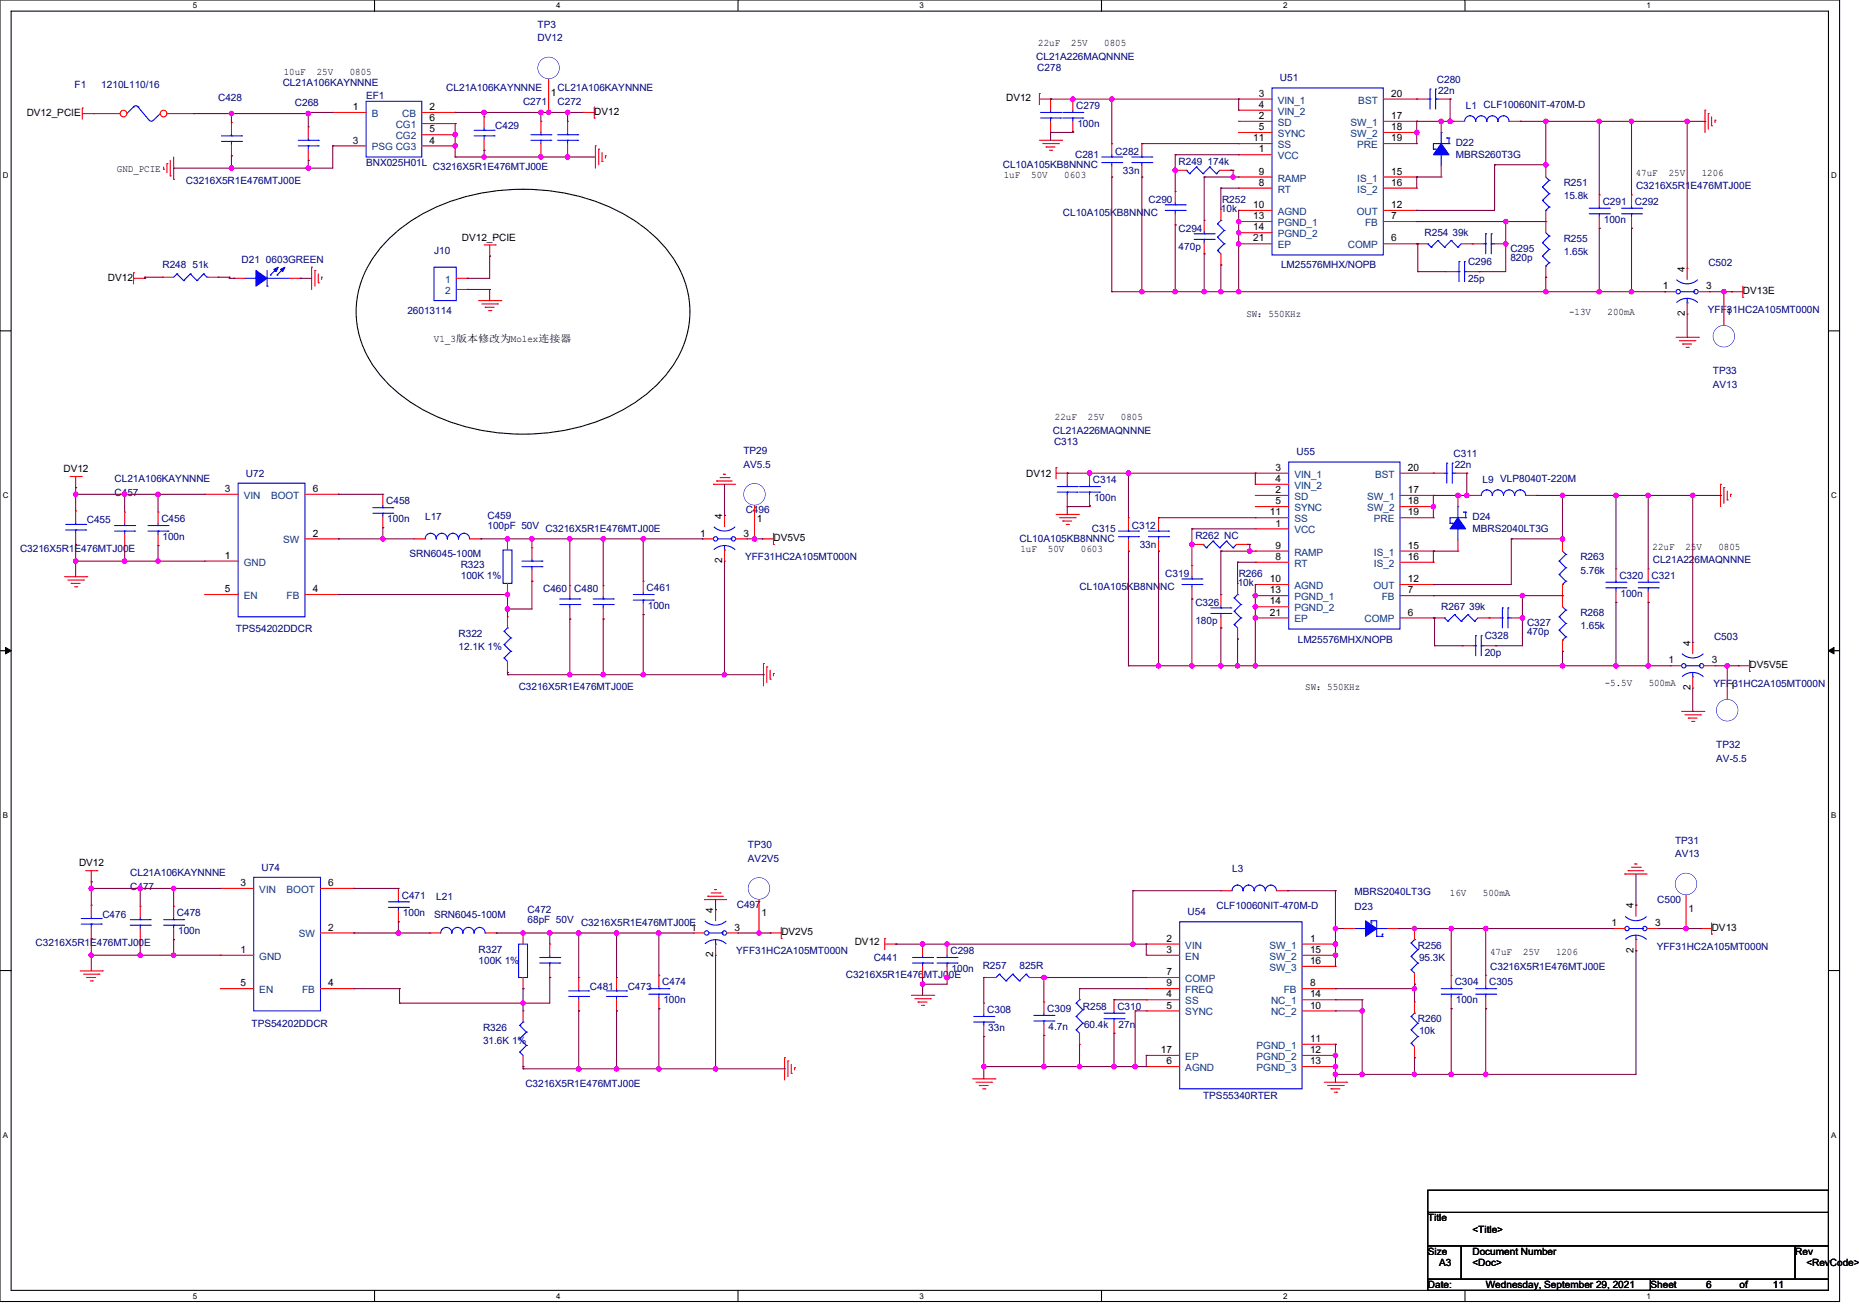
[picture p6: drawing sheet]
<svg xmlns="http://www.w3.org/2000/svg" width="297mm" height="210mm" viewBox="0 0 297 210" stroke-linecap="round" stroke-linejoin="round" font-family="sans-serif">
<defs><g id="words">
<g font-size="1.6" fill="#000080">
<text x="85.9" y="4.5">TP3</text>
<text x="85.9" y="6.6">DV12</text>
<text x="165.5" y="9.6">CL21A226MAQNNNE</text>
<text x="165.7" y="11.4">C278</text>
<text x="11.9" y="14.1">F1</text>
<text x="16.2" y="14.1">1210L110/16</text>
<text x="34.9" y="16.2">C428</text>
<text x="45.2" y="13.7">CL21A106KAYNNNE</text>
<text x="47.1" y="16.9">C268</text>
<text x="58.5" y="15.8">EF1</text>
<text x="71.3" y="14.6">CL21A106KAYNNNE</text>
<text x="83.6" y="16.7">C271</text>
<text x="89.1" y="16.7">C272</text>
<text x="89.1" y="14.6">CL21A106KAYNNNE</text>
<text x="172" y="17.4">C279</text>
<text x="204.5" y="13">U51</text>
<text x="229.6" y="13.2">C280</text>
<text x="229.7" y="15">22n</text>
<text x="234.2" y="17.4">L1 CLF10060NIT-470M-D</text>
<text x="79.1" y="20.6">C429</text>
<text x="172.1" y="20.3">100n</text>
<text x="232.6" y="23.3">D22</text>
<text x="29.7" y="29.4">C3216X5R1E476MTJ00E</text>
<text x="58.5" y="26.5">BNX025H01L</text>
<text x="69.2" y="27.2">C3216X5R1E476MTJ00E</text>
<text x="160.2" y="26.9">CL10A105KB8NNNC</text>
<text x="171.8" y="25.3">C281</text>
<text x="178.2" y="24.7">C282</text>
<text x="179.4" y="27.7">33n</text>
<text x="188.3" y="26.3">R249</text>
<text x="192.9" y="26.3">174k</text>
<text x="232.6" y="25.3">MBRS260T3G</text>
<text x="249.8" y="29.7">R251</text>
<text x="169.8" y="34.5">CL10A105KB8NNNC</text>
<text x="183.5" y="32.4">C290</text>
<text x="195.1" y="33.8">10k</text>
<text x="195.2" y="32.4">R252</text>
<text x="249.8" y="31.8">15.8k</text>
<text x="256.1" y="32.7">C291</text>
<text x="256.2" y="35.6">100n</text>
<text x="261.2" y="32.7">C292</text>
<text x="261.4" y="30.2">C3216X5R1E476MTJ00E</text>
<text x="38.6" y="42">D21</text>
<text x="42.5" y="42">0603GREEN</text>
<text x="69.3" y="40.6">J10</text>
<text x="188.3" y="37">C294</text>
<text x="188.3" y="39.8">470p</text>
<text x="227.6" y="37.7">R254</text>
<text x="232" y="37.7">39k</text>
<text x="241.3" y="40.2">C295</text>
<text x="241.3" y="41.6">820p</text>
<text x="249.8" y="38.6">R255</text>
<text x="249.8" y="40.7">1.65k</text>
<text x="26" y="42.9">R248</text>
<text x="30.8" y="42.9">51k</text>
<text x="204.7" y="42.9">LM25576MHX/NOPB</text>
<text x="234.5" y="42.3">C296</text>
<text x="234.5" y="45">25p</text>
<text x="272.9" y="42.5">C502</text>
<text x="65.1" y="50.2">26013114</text>
<text x="272.9" y="50">YFF31HC2A105MT000N</text>
<text x="273.7" y="59.8">TP33</text>
<text x="273.7" y="61.9">AV13</text>
<text x="168.2" y="69.4">CL21A226MAQNNNE</text>
<text x="168.4" y="71.1">C313</text>
<text x="18.3" y="77">CL21A106KAYNNNE</text>
<text x="39.3" y="76.1">U72</text>
<text x="118.8" y="72.6">TP29</text>
<text x="118.8" y="74.7">AV5.5</text>
<text x="174.6" y="77.2">C314</text>
<text x="207.2" y="72.7">U55</text>
<text x="232.2" y="72.9">C311</text>
<text x="232.4" y="74.7">22n</text>
<text x="236.9" y="77.2">L9 VLP8040T-220M</text>
<text x="13.9" y="83.6">C455</text>
<text x="18.3" y="79.1">C457</text>
<text x="25.8" y="83.4">C456</text>
<text x="61.7" y="80.6">C458</text>
<text x="61.9" y="83.4">100n</text>
<text x="67.9" y="83">L17</text>
<text x="77.9" y="82.9">C459</text>
<text x="119.1" y="82">C496</text>
<text x="174.8" y="80">100n</text>
<text x="235.2" y="83">D24</text>
<text x="3.2" y="88.2">C3216X5R1E476MTJ00E</text>
<text x="26" y="86.3">100n</text>
<text x="65.4" y="88.9">SRN6045-100M</text>
<text x="77.9" y="84.5">100pF 50V</text>
<text x="87.1" y="85">C3216X5R1E476MTJ00E</text>
<text x="119.1" y="89.5">YFF31HC2A105MT000N</text>
<text x="162.9" y="86.6">CL10A105KB8NNNC</text>
<text x="174.4" y="85">C315</text>
<text x="180.8" y="84.5">C312</text>
<text x="182.1" y="87.5">33n</text>
<text x="191" y="86.1">R262 NC</text>
<text x="235.2" y="85">MBRS2040LT3G</text>
<text x="252.5" y="89.5">R263</text>
<text x="264.1" y="90">CL21A226MAQNNNE</text>
<text x="73.6" y="90.7">R323</text>
<text x="73.6" y="92.5">100K 1%</text>
<text x="86.8" y="94.6">C460</text>
<text x="91.8" y="94.6">C480</text>
<text x="103.3" y="94.4">C461</text>
<text x="172.5" y="94.3">CL10A105KB8NNNC</text>
<text x="186.2" y="92.1">C319</text>
<text x="197.7" y="93.5">10k</text>
<text x="197.9" y="92.1">R266</text>
<text x="252.5" y="91.6">5.76k</text>
<text x="258.7" y="92.5">C320</text>
<text x="258.9" y="95.3">100n</text>
<text x="263.9" y="92.5">C321</text>
<text x="37.7" y="101">TPS54202DDCR</text>
<text x="73.3" y="101.7">R322</text>
<text x="103.5" y="97.3">100n</text>
<text x="191" y="96.7">C326</text>
<text x="191" y="99.6">180p</text>
<text x="230.3" y="97.5">R267</text>
<text x="234.7" y="97.5">39k</text>
<text x="244" y="99.9">C327</text>
<text x="244" y="101.4">470p</text>
<text x="252.5" y="98.3">R268</text>
<text x="252.5" y="100.5">1.65k</text>
<text x="73.3" y="103.9">12.1K 1%</text>
<text x="207.3" y="102.6">LM25576MHX/NOPB</text>
<text x="237.2" y="102.1">C328</text>
<text x="237.2" y="104.7">20p</text>
<text x="273.8" y="102.3">C503</text>
<text x="82.9" y="110.3">C3216X5R1E476MTJ00E</text>
<text x="273.8" y="109.7">YFF31HC2A105MT000N</text>
<text x="274.2" y="119.5">TP32</text>
<text x="274.2" y="121.6">AV-5.5</text>
<text x="119.5" y="135.5">TP30</text>
<text x="119.5" y="137.6">AV2V5</text>
<text x="267.6" y="134.8">TP31</text>
<text x="267.6" y="136.9">AV13</text>
<text x="20.8" y="142.1">C477</text>
<text x="20.8" y="139.9">CL21A106KAYNNNE</text>
<text x="41.8" y="139.1">U74</text>
<text x="64.2" y="143.5">C471</text>
<text x="69.7" y="143.7">L21</text>
<text x="196.8" y="139.2">L3</text>
<text x="216.4" y="143">MBRS2040LT3G</text>
<text x="16.4" y="146.5">C476</text>
<text x="28.3" y="146.3">C478</text>
<text x="28.5" y="149.2">100n</text>
<text x="64.4" y="146.3">100n</text>
<text x="69.3" y="146.5">SRN6045-100M</text>
<text x="84.3" y="145.8">C472</text>
<text x="84.3" y="147.4">68pF 50V</text>
<text x="92.8" y="147.9">C3216X5R1E476MTJ00E</text>
<text x="117.7" y="144.9">C497</text>
<text x="189.7" y="146.2">U54</text>
<text x="194.3" y="145.1">CLF10060NIT-470M-D</text>
<text x="216.4" y="145.3">D23</text>
<text x="264.8" y="144.2">C500</text>
<text x="5.7" y="151.2">C3216X5R1E476MTJ00E</text>
<text x="76.5" y="152.2">R327</text>
<text x="76.5" y="154">100K 1%</text>
<text x="117.6" y="152.4">YFF31HC2A105MT000N</text>
<text x="139.6" y="153.5">C441</text>
<text x="151.9" y="152.4">C298</text>
<text x="152" y="155.2">100n</text>
<text x="157" y="154.7">R257</text>
<text x="162.9" y="154.7">825R</text>
<text x="226.5" y="151.5">R256</text>
<text x="226.7" y="153.5">95.3K</text>
<text x="238.1" y="154.9">C3216X5R1E476MTJ00E</text>
<text x="264.7" y="151.7">YFF31HC2A105MT000N</text>
<text x="94.2" y="158.1">C481</text>
<text x="100.3" y="158.1">C473</text>
<text x="105.8" y="157.4">C474</text>
<text x="106" y="160.2">100n</text>
<text x="135.1" y="156.1">C3216X5R1E476MTJ00E</text>
<text x="157.7" y="161.8">C308</text>
<text x="167.3" y="161.6">C309</text>
<text x="173" y="161.3">R258</text>
<text x="178.5" y="161.3">C310</text>
<text x="232.4" y="157.4">C304</text>
<text x="232.6" y="160.2">100n</text>
<text x="237.9" y="157.4">C305</text>
<text x="40.2" y="163.9">TPS54202DDCR</text>
<text x="77.2" y="164.7">R326</text>
<text x="77.2" y="166.8">31.6K 1%</text>
<text x="157.9" y="164.7">33n</text>
<text x="167.5" y="164.5">4.7n</text>
<text x="173.2" y="164.1">60.4k</text>
<text x="178.7" y="164.1">27n</text>
<text x="226.5" y="163.2">R260</text>
<text x="226.7" y="165.2">10k</text>
<text x="83.9" y="173.5">C3216X5R1E476MTJ00E</text>
<text x="192.2" y="175.5">TPS55340RTER</text>
</g>
<g font-size="1.6">
<text x="45.3" y="11.9">10uF</text>
<text x="50.6" y="11.9">25V</text>
<text x="55.9" y="11.9">0805</text>
<text x="165.9" y="7.3">22uF</text>
<text x="171.1" y="7.3">25V</text>
<text x="176.4" y="7.3">0805</text>
<text x="56.4" y="17.6">1</text>
<text x="68.6" y="17.6">2</text>
<text x="88" y="15.3">1</text>
<text x="160.7" y="16.2">DV12</text>
<text x="201.1" y="15.5">3</text>
<text x="201.1" y="17.2">4</text>
<text x="222.3" y="15.5">20</text>
<text x="4.3" y="18.5">DV12_PCIE</text>
<text x="56.4" y="22.9">3</text>
<text x="68.6" y="22.9">4</text>
<text x="68.6" y="21.1">5</text>
<text x="68.6" y="19.4">6</text>
<text x="95" y="18.3">DV12</text>
<text x="200.2" y="22.6">11</text>
<text x="201.1" y="19">2</text>
<text x="201.1" y="20.8">5</text>
<text x="222.3" y="19">17</text>
<text x="222.3" y="20.8">18</text>
<text x="222.3" y="22.6">19</text>
<text x="18.7" y="27.4">GND_PCIE</text>
<text x="160.4" y="28.5">1uF</text>
<text x="164.8" y="28.5">50V</text>
<text x="170" y="28.5">0603</text>
<text x="201.1" y="24.3">1</text>
<text x="201.1" y="29.7">8</text>
<text x="201.1" y="27.9">9</text>
<text x="222.3" y="27.9">15</text>
<text x="222.3" y="29.7">16</text>
<text x="261.3" y="28.1">47uF</text>
<text x="266.6" y="28.1">25V</text>
<text x="271.9" y="28.1">1206</text>
<text x="200.2" y="33.2">10</text>
<text x="200.2" y="35">13</text>
<text x="222.3" y="35">7</text>
<text x="222.3" y="33.2">12</text>
<text x="73.8" y="38.4">DV12_PCIE</text>
<text x="200.2" y="36.8">14</text>
<text x="200.2" y="38.6">21</text>
<text x="222.3" y="38.6">6</text>
<text x="17.3" y="44.8">DV12</text>
<text x="265.7" y="46.2">1</text>
<text x="269.2" y="43.4" transform="rotate(-90 269.2 43.4)">4</text>
<text x="272.6" y="46.2">3</text>
<text x="278.5" y="47">DV13E</text>
<text x="199.1" y="50.7">SW：550KHz</text>
<text x="250.7" y="50.3">-13V</text>
<text x="256.8" y="50.3">200mA</text>
<text x="269.2" y="50.5" transform="rotate(-90 269.2 50.5)">2</text>
<text x="275.8" y="50.3">1</text>
<text x="69.3" y="54.6">V1_3版本修改为Molex连接器</text>
<text x="168.5" y="67.1">22uF</text>
<text x="173.8" y="67.1">25V</text>
<text x="179.1" y="67.1">0805</text>
<text x="10.1" y="75.4">DV12</text>
<text x="163.9" y="76.1">DV12</text>
<text x="203.8" y="75.2">3</text>
<text x="203.8" y="77">4</text>
<text x="224.9" y="75.2">20</text>
<text x="35.9" y="78.6">3</text>
<text x="50" y="78.6">6</text>
<text x="115.4" y="82.8" transform="rotate(-90 115.4 82.8)">4</text>
<text x="120.9" y="83.4">1</text>
<text x="202.9" y="82.3">11</text>
<text x="203.8" y="78.8">2</text>
<text x="203.8" y="80.5">5</text>
<text x="224.9" y="78.8">17</text>
<text x="224.9" y="80.5">18</text>
<text x="224.9" y="82.3">19</text>
<text x="35.9" y="89.2">1</text>
<text x="50" y="85.7">2</text>
<text x="111.8" y="85.7">1</text>
<text x="115.4" y="90" transform="rotate(-90 115.4 90)">2</text>
<text x="118.8" y="85.7">3</text>
<text x="123.6" y="86.4">DV5V5</text>
<text x="163" y="88.2">1uF</text>
<text x="167.4" y="88.2">50V</text>
<text x="172.7" y="88.2">0603</text>
<text x="203.8" y="84.1">1</text>
<text x="203.8" y="89.4">8</text>
<text x="203.8" y="87.6">9</text>
<text x="224.9" y="87.6">15</text>
<text x="224.9" y="89.4">16</text>
<text x="264" y="87.9">22uF</text>
<text x="269.3" y="87.9">25V</text>
<text x="274.6" y="87.9">0805</text>
<text x="35.9" y="94.6">5</text>
<text x="50" y="94.6">4</text>
<text x="202.9" y="93">10</text>
<text x="202.9" y="94.8">13</text>
<text x="224.9" y="94.8">7</text>
<text x="224.9" y="93">12</text>
<text x="202.9" y="96.5">14</text>
<text x="202.9" y="98.3">21</text>
<text x="224.9" y="98.3">6</text>
<text x="266.5" y="106">1</text>
<text x="270.1" y="103.1" transform="rotate(-90 270.1 103.1)">4</text>
<text x="273.5" y="106">3</text>
<text x="279.5" y="106.7">DV5V5E</text>
<text x="208.5" y="110.3">SW：550KHz</text>
<text x="256.4" y="109.5">-5.5V</text>
<text x="263.4" y="109.5">500mA</text>
<text x="270.1" y="110.2" transform="rotate(-90 270.1 110.2)">2</text>
<text x="276.3" y="110.1">1</text>
<text x="12.6" y="138.3">DV12</text>
<text x="38.4" y="141.5">3</text>
<text x="52.5" y="141.5">6</text>
<text x="231.7" y="143.2">16V</text>
<text x="236.9" y="143.2">500mA</text>
<text x="52.5" y="148.6">2</text>
<text x="110.4" y="148.6">1</text>
<text x="114" y="145.8" transform="rotate(-90 114 145.8)">4</text>
<text x="117.4" y="148.6">3</text>
<text x="121.6" y="146.3">1</text>
<text x="124.8" y="149.4">DV2V5</text>
<text x="257.5" y="147.9">1</text>
<text x="261" y="145.1" transform="rotate(-90 261 145.1)">4</text>
<text x="264.4" y="147.9">3</text>
<text x="269.8" y="145.6">1</text>
<text x="273.5" y="148.7">DV13</text>
<text x="38.4" y="152.2">1</text>
<text x="114" y="152.9" transform="rotate(-90 114 152.9)">2</text>
<text x="136.6" y="151">DV12</text>
<text x="186.3" y="150.4">2</text>
<text x="186.3" y="152.2">3</text>
<text x="186.3" y="155.7">7</text>
<text x="209.3" y="150.4">1</text>
<text x="209.3" y="152.2">15</text>
<text x="209.3" y="154">16</text>
<text x="238.1" y="152.6">47uF</text>
<text x="243.3" y="152.6">25V</text>
<text x="248.6" y="152.6">1206</text>
<text x="261" y="152.2" transform="rotate(-90 261 152.2)">2</text>
<text x="38.4" y="157.5">5</text>
<text x="52.5" y="157.5">4</text>
<text x="186.3" y="159.3">4</text>
<text x="186.3" y="161.1">5</text>
<text x="186.3" y="157.5">9</text>
<text x="209.3" y="157.5">8</text>
<text x="209.3" y="161.1">10</text>
<text x="209.3" y="159.3">14</text>
<text x="209.3" y="166.4">11</text>
<text x="185.5" y="168.2">17</text>
<text x="186.3" y="170">6</text>
<text x="209.3" y="168.2">12</text>
<text x="209.3" y="170">13</text>
<text x="228.1" y="195.1">Title</text>
<text x="235.2" y="196.8">&lt;Title&gt;</text>
<text x="228.1" y="200.4">Size</text>
<text x="229.9" y="202.2">A3</text>
<text x="235.2" y="200.4">Document Number</text>
<text x="235.2" y="202.2">&lt;Doc&gt;</text>
<text x="286.8" y="200.4">Rev</text>
<text x="288.6" y="202.2">&lt;RevCode&gt;</text>
<text x="228.1" y="205.7">Date:</text>
<text x="237.4" y="205.7">Wednesday, September 29, 2021</text>
<text x="263.7" y="205.7">Sheet</text>
<text x="272.6" y="205.7">6</text>
<text x="277.9" y="205.7">of</text>
<text x="283.3" y="205.7">11</text>
</g>
<g font-size="1.6" fill="#004080">
<text x="204.1" y="16.5">VIN_1</text>
<text x="217" y="16.5">BST</text>
<text x="59.4" y="18.7">B</text>
<text x="63.2" y="22.2">CG2</text>
<text x="63.2" y="20.5">CG1</text>
<text x="64.3" y="18.7">CB</text>
<text x="204.1" y="20.1">SD</text>
<text x="204.1" y="18.3">VIN_2</text>
<text x="204.1" y="21.9">SYNC</text>
<text x="204.1" y="23.7">SS</text>
<text x="215.8" y="20.1">SW_1</text>
<text x="215.8" y="21.9">SW_2</text>
<text x="216.8" y="23.7">PRE</text>
<text x="59.4" y="24">PSG CG3</text>
<text x="204.1" y="25.4">VCC</text>
<text x="204.1" y="29">RAMP</text>
<text x="216.8" y="29">IS_1</text>
<text x="204.1" y="30.8">RT</text>
<text x="204.1" y="34.3">AGND</text>
<text x="216.8" y="34.3">OUT</text>
<text x="216.8" y="30.8">IS_2</text>
<text x="204.1" y="36.1">PGND_1</text>
<text x="204.1" y="37.9">PGND_2</text>
<text x="204.1" y="39.7">EP</text>
<text x="215.3" y="39.7">COMP</text>
<text x="218.1" y="36.1">FB</text>
<text x="71.1" y="45.2">1</text>
<text x="71.1" y="46.9">2</text>
<text x="206.8" y="76.3">VIN_1</text>
<text x="219.7" y="76.3">BST</text>
<text x="38.9" y="79.7">VIN</text>
<text x="43.3" y="79.7">BOOT</text>
<text x="206.8" y="79.8">SD</text>
<text x="206.8" y="78.1">VIN_2</text>
<text x="206.8" y="81.6">SYNC</text>
<text x="206.8" y="83.4">SS</text>
<text x="218.4" y="79.8">SW_1</text>
<text x="218.4" y="81.6">SW_2</text>
<text x="219.5" y="83.4">PRE</text>
<text x="45.2" y="86.8">SW</text>
<text x="206.8" y="85.2">VCC</text>
<text x="206.8" y="88.7">RAMP</text>
<text x="219.5" y="88.7">IS_1</text>
<text x="38.9" y="90.3">GND</text>
<text x="38.9" y="95.7">EN</text>
<text x="45.8" y="95.7">FB</text>
<text x="206.8" y="90.5">RT</text>
<text x="206.8" y="94.1">AGND</text>
<text x="206.8" y="95.8">PGND_1</text>
<text x="219.4" y="94.1">OUT</text>
<text x="219.5" y="90.5">IS_2</text>
<text x="220.8" y="95.8">FB</text>
<text x="206.8" y="97.6">PGND_2</text>
<text x="206.8" y="99.4">EP</text>
<text x="218" y="99.4">COMP</text>
<text x="41.4" y="142.6">VIN</text>
<text x="45.8" y="142.6">BOOT</text>
<text x="47.7" y="149.7">SW</text>
<text x="41.4" y="153.3">GND</text>
<text x="189.4" y="151.5">VIN</text>
<text x="189.4" y="153.3">EN</text>
<text x="202.8" y="151.5">SW_1</text>
<text x="202.8" y="153.3">SW_2</text>
<text x="202.8" y="155">SW_3</text>
<text x="41.4" y="158.6">EN</text>
<text x="48.3" y="158.6">FB</text>
<text x="189.4" y="160.4">SS</text>
<text x="189.4" y="156.8">COMP</text>
<text x="189.4" y="158.6">FREQ</text>
<text x="203.1" y="160.4">NC_1</text>
<text x="205.1" y="158.6">FB</text>
<text x="189.4" y="162.2">SYNC</text>
<text x="200.8" y="167.5">PGND_1</text>
<text x="203.1" y="162.2">NC_2</text>
<text x="189.4" y="171">AGND</text>
<text x="189.4" y="169.3">EP</text>
<text x="200.8" y="169.3">PGND_2</text>
<text x="200.8" y="171">PGND_3</text>
</g>
<g font-size="1.3">
<text x="30.8" y="1.3">5</text>
<text x="88.9" y="1.3">4</text>
<text x="146.9" y="1.3">3</text>
<text x="205" y="1.3">2</text>
<text x="263.1" y="1.3">1</text>
<text x=".4" y="28.5">D</text>
<text x="292.5" y="28.5">D</text>
<text x=".4" y="79.5">C</text>
<text x="292.5" y="79.5">C</text>
<text x=".4" y="130.6">B</text>
<text x="292.5" y="130.6">B</text>
<text x=".4" y="181.7">A</text>
<text x="292.5" y="181.7">A</text>
<text x="30.8" y="207.4">5</text>
<text x="88.9" y="207.4">4</text>
<text x="146.9" y="207.4">3</text>
<text x="205" y="207.4">2</text>
<text x="263.1" y="207.4">1</text>
</g>
</g></defs>
<path d="M0 0h293.9v207.8h-293.9zM1.8 1.8h290.3v204.3h-290.3z" fill="none" stroke="#000" stroke-width=".17"/>
<g fill="#fff">
<path d="M30.8 .2h.7v1.4h-.7z"/>
<path d="M30.8 206.2h.7v1.5h-.7z"/>
</g>
<path d="M59.8 0v1.8M59.8 206.1v1.7" fill="none" stroke="#000" stroke-width=".17"/>
<g fill="#fff">
<path d="M88.9 .2h.7v1.4h-.7z"/>
<path d="M88.9 206.2h.7v1.5h-.7z"/>
</g>
<path d="M117.9 0v1.8M117.9 206.1v1.7" fill="none" stroke="#000" stroke-width=".17"/>
<g fill="#fff">
<path d="M146.9 .2h.7v1.4h-.7z"/>
<path d="M146.9 206.2h.7v1.5h-.7z"/>
</g>
<path d="M176 0v1.8M176 206.1v1.7" fill="none" stroke="#000" stroke-width=".17"/>
<g fill="#fff">
<path d="M205 .2h.7v1.4h-.7z"/>
<path d="M205 206.2h.7v1.5h-.7z"/>
</g>
<path d="M234.1 0v1.8M234.1 206.1v1.7" fill="none" stroke="#000" stroke-width=".17"/>
<g fill="#fff">
<path d="M263.1 .2h.7v1.4h-.7z"/>
<path d="M263.1 206.2h.7v1.5h-.7z"/>
<path d="M.4 27.3h1v1.4h-1z"/>
<path d="M292.6 27.3h.9v1.4h-.9z"/>
<path d="M.4 78.4h1v1.4h-1z"/>
<path d="M292.6 78.4h.9v1.4h-.9z"/>
</g>
<path d="M0 52.8h1.8M292.1 52.8h1.8" fill="none" stroke="#000" stroke-width=".17"/>
<g fill="#fff">
<path d="M.4 129.4h.9v1.5h-.9z"/>
<path d="M292.6 129.4h.8v1.5h-.8z"/>
</g>
<path d="M0 103.9h1.8M292.1 103.9h1.8" fill="none" stroke="#000" stroke-width=".17"/>
<path d="M.9 103.4l.9 .5-.9 .5zM292.1 103.9l.9-.5v1z" fill="#000" stroke="#000" stroke-width=".16"/>
<g fill="#fff">
<path d="M.4 180.5h.9v1.4h-.9z"/>
<path d="M292.6 180.5h.8v1.4h-.8z"/>
</g>
<path d="M62 38.2a29.7 29.7 0 0 1 19.4-7.9 31.9 31.9 0 0 1 22.4 6.8 16.5 16.5 0 0 1 6.3 14.3 17.7 17.7 0 0 1-7.7 12.2 33.3 33.3 0 0 1-25.2 5.2 27.7 27.7 0 0 1-16.3-8.7 15.3 15.3 0 0 1 0-20.6zM0 155h1.8M292.1 155h1.8M228.1 190.1h64v3.5h-64zM228.1 193.6h64v5.4h-64zM228.1 199h5.3v5.3h-5.3zM233.4 199h53.4v5.3h-53.4zM286.8 199h5.3v5.3h-5.3zM228.1 204.3h35.6v1.8h-35.6zM263.7 204.3h28.4v1.8h-28.4z" fill="none" stroke="#000" stroke-width=".17"/>
<g fill="none" stroke="#f00" stroke-width=".17">
<path d="M13.2 17.3h.1M13.2 18.1h1.7M13.2 17.3v1.7M14.9 18.1h.1M37 19.6h.1M37 19.6v1.7M53.2 18h.1M53.2 18h5.3M67.4 18h5.3M67.4 19.7h5.3M72.7 18h.1M72.7 19.7h.1"/>
<path d="M77.3 18.7h.1M77.3 18.7v1.7M86.4 19.4h.1M86.4 19.4v1.8M87.7 18h.1M87.7 12.6v5.4M90.7 19.4h.1M90.7 19.4v1.8M93.2 18h.1M93.2 18h1.7M94.9 18.8h.1M94.9 17.1v1.7"/>
<path d="M166.1 14.9h.1M166.1 15.8h1.7M166.1 14.9v1.8M167.8 15.8h.1M167.8 15.8v1.8M167.8 19.4v1.8M197.9 19.4h.1M197.9 15.8h.1M197.9 17.6h.1M197.9 15.8h5.3M197.9 19.4h5.3M197.9 17.6h5.3"/>
<path d="M221 15.8h7.1M221 19.4h5.3M226.3 15.8h.1M226.3 19.4h.1M229.9 15.8h1.8M231.7 15.8h.1M232.2 19.4h.1M232.2 19.4h1.8M241.1 19.4h1.8M242.9 19.4h.1M272.4 17.6h.1M272.4 17.6v3.6"/>
<path d="M272.9 18.1h.1M272.9 18.1v2.5M273.5 18.7v1.4M274 19.2h.1M274 19.2v.4M26.1 27h.1M26.1 26.7v.3M26.7 26.1h.1M26.7 26.1v1.5M27.2 28.1h.1M27.2 25.6v2.5M27.7 28.6h.1"/>
<path d="M27.7 25.1v3.5M37 24.9h.1M37 23.1v1.8M53.2 23.3h.1M53.2 23.3h5.3M67.4 23.3h5.3M67.4 21.5h5.3M72.7 23.3h.1M72.7 21.5h.1M77.3 24h.1M77.3 39.1h1.8M77.3 22.2v1.8"/>
<path d="M78.2 39.1v1.8M79.1 39.1h.1M86.4 24.7h.1M86.4 22.9v1.8M90.7 24.7h.1M90.7 22.9v1.8M95.1 23.3h.1M95.1 23.3v3.5M95.7 23.8h.1M95.7 23.8v2.5M96.2 25.8h.1M96.2 24.4v1.4"/>
<path d="M96.7 24.9h.1M96.7 24.9v.4M166.1 22.4h3.5M166.6 22.9h2.5M167.1 23.5h.1M167.1 23.5h1.5M167.7 24h.3M167.8 21.2h.1M168 24h.1M169.1 22.9h.1M169.6 22.4h.1M177.6 22.9h.1"/>
<path d="M177.6 28.3h.1M177.6 22.9v1.8M177.6 26.5v1.8M182.4 22.9h.1M182.4 28.3h.1M182.4 22.9v1.8M182.4 26.5v1.8M187.8 30.6h.1M187.8 35.9h.1M187.8 30.6v1.8M187.8 34.1v1.8M195.1 33.4h.1"/>
<path d="M195.1 33.4v1.8M197.9 24.7h.1M197.9 21.2h.1M197.9 30h.1M197.9 28.3h.1M197.9 33.6h.1M197.9 22.9h.1M197.9 35.4h.1M197.9 37.2h.1M197.9 38.9h.1M197.9 22.9h5.3M197.9 38.9h5.3"/>
<path d="M197.9 24.7h5.3M197.9 21.2h5.3M197.9 35.4h5.3M197.9 30h5.3M197.9 28.3h5.3M197.9 33.6h5.3M197.9 37.2h5.3M221 22.9h5.3M221 38.9h7.1M221 21.2h5.3M221 35.4h5.3M221 30h5.3"/>
<path d="M221 28.3h5.3M221 33.6h5.3M226.3 38.9h.1M226.3 35.4h.1M226.3 33.6h.1M226.3 28.3h.1M226.3 30h.1M226.3 21.2h.1M226.3 22.9h.1M233.4 38.9h3.6M235.2 38.9h.1M238.8 38.9h1.8"/>
<path d="M240.6 38.9h.1M247 26.5h.1M247 35.4h.1M247 26.5v1.8M247 33.6v3.6M255.5 31.1h.1M255.5 36.4h.1M255.5 31.1v1.8M255.5 34.7v1.7M260.7 31.1h.1M260.7 36.4h.1M260.7 31.1v1.8"/>
<path d="M260.7 34.7v1.7M273.5 20.1h.1M21.3 43.6h.1M21.3 44.4h1.8M21.3 43.6v1.7M23.1 44.4h.1M26 44.3h.1M26 44.3h1.7M33.1 44.3h1.8M34.9 44.3h.1M37.3 44.4h.1M37.3 44.4h1.8"/>
<path d="M46.2 44.4h1.8M48 44.4h.1M49.8 42.7h.1M49.8 42.7v3.5M50.3 43.2h.1M50.3 43.2v2.5M50.9 45.2h.1M50.9 43.7v1.5M51.4 44.3h.1M51.4 44.3v.3M72.9 44.4h1.8M72.9 46.2h1.8"/>
<path d="M74.7 44.4h.1M74.7 46.2h.1M76.5 48h3.5M77 48.5h2.5M77.5 49.1h.1M77.5 49.1h1.4M78.1 49.6h.3M78.2 40.9h.1M78.4 49.6h.1M79.5 48.5h.1M80 48h.1M195.1 42.3h.1"/>
<path d="M195.1 40.5v1.8M231 43.4h.1M231 43.4h1.7M234.5 43.4h1.8M236.3 43.4h.1M247 44.3h.1M247 42.5v1.8M266 46.6h.1M266 46.6h1.8M267.8 53.9h3.5M268.3 54.4h2.5M268.8 54.9h.1"/>
<path d="M268.8 54.9h1.5M269.4 55.5h.3M269.5 50.1h.1M269.5 42.9h.1M269.5 42.9v1.7M269.5 48.4v1.7M269.7 55.5h.1M270.8 54.4h.1M271.3 53.9h.1M271.3 46.6h1.8M273.1 46.6h.1M275.4 46.6h.1"/>
<path d="M275.4 46.6v5.3M276.7 46.6h.1M276.7 46.6h1.7M278.4 47.5h.1M278.4 45.7v1.8M11.2 76.1h1.8M12.1 77.9h.1M12.1 76.1v1.8M13 76.1h.1M61.2 78.9h.1M61.2 78.9v1.8M114 77.3h.1"/>
<path d="M114 77.3h3.5M114.5 76.8h.1M114.5 76.8h2.5M115 76.3h1.5M115.6 75.7h.1M115.6 75.7h.3M116.5 76.3h.1M168.7 74.7h.1M168.7 75.6h1.8M168.7 74.7v1.8M170.5 75.6h.1M170.5 75.6v1.7"/>
<path d="M170.5 79.1v1.8M174.1 75.6h.1M174.1 75.6v1.7M174.1 79.1v1.8M200.6 79.1h.1M200.6 75.6h.1M200.6 77.3h.1M200.6 77.3h5.3M200.6 75.6h5.3M200.6 79.1h5.3M223.7 75.6h7.1M223.7 79.1h5.3"/>
<path d="M229 75.6h.1M229 79.1h.1M232.6 75.6h1.7M232.9 79.1h.1M232.9 79.1v1.8M234.3 75.6h.1M234.9 79.1h.1M234.9 79.1h1.8M243.8 79.1h1.7M245.5 79.1h.1M274.9 77.3h.1M274.9 77.3v3.6"/>
<path d="M275.4 77.9h.1M275.4 77.9v2.5M275.9 79.8h.1M275.9 78.4v1.4M276.5 78.9h.1M276.5 78.9v.4M10.3 92.1h3.6M10.8 92.6h2.5M11.4 93.2h.1M11.4 93.2h1.4M11.9 93.7h.4M12.1 81.6h.1"/>
<path d="M12.1 86.9h.1M12.1 81.6v1.8M12.1 85.2v1.7M12.3 93.7h.1M13.3 92.6h.1M13.9 92.1h.1M19.9 81.8h.1M19.9 87.1h.1M19.9 81.8v1.8M19.9 85.3v1.8M25.3 81.8h.1M25.3 87.1h.1"/>
<path d="M25.3 81.8v1.8M25.3 85.3v1.8M61.2 84.3h.1M61.2 82.5v1.8M66.1 86.1h.1M66.1 86.1h1.8M75 86.1h1.8M76.8 86.1h.1M85 87.5h.1M85 92.8h.1M85 87.5v1.8M85 91v1.8"/>
<path d="M91 93.5h.1M91 98.9h.1M91 93.5v1.8M91 97.1v1.8M96.4 93.5h.1M96.4 98.9h.1M96.4 93.5v1.8M96.4 97.1v1.8M102.8 92.8h.1M102.8 98.1h.1M102.8 92.8v1.8M102.8 96.4v1.7"/>
<path d="M112.2 86.1h.1M112.2 86.1h1.8M115.7 89.6h.1M115.7 82.3h.1M115.7 82.3v1.8M115.7 87.8v1.8M117.5 86.1h1.8M119.3 86.1h.1M120.5 86.1h.1M120.5 80.7v5.4M121.8 86.1h.1M121.8 86.1h1.8"/>
<path d="M123.6 86.9h.1M123.6 85.2v1.7M168.7 82.1h3.6M169.3 82.7h2.5M169.8 83.2h.1M169.8 83.2h1.4M170.3 83.7h.4M170.5 80.9h.1M170.7 83.7h.1M171.8 82.7h.1M172.3 82.1h.1M174.1 80.9h.1"/>
<path d="M185.1 82.7h.1M185.1 88h.1M185.1 82.7v1.8M185.1 86.2v1.8M190.4 90.3h.1M190.4 95.7h.1M190.4 86.9h.1M190.4 90.3v1.8M190.4 93.9v1.8M190.4 86.9h1.8M195.1 94.9h.1M195.1 94.9v1.8"/>
<path d="M195.1 98.5v1.8M197.5 86.9h1.8M197.7 93.2h.1M197.7 93.2v1.7M199.3 86.9h.1M200.6 84.5h.1M200.6 80.9h.1M200.6 89.8h.1M200.6 88h.1M200.6 93.3h.1M200.6 82.7h.1M200.6 95.1h.1"/>
<path d="M200.6 96.9h.1M200.6 98.7h.1M200.6 82.7h5.3M200.6 98.7h5.3M200.6 84.5h5.3M200.6 80.9h5.3M200.6 95.1h5.3M200.6 89.8h5.3M200.6 88h5.3M200.6 93.3h5.3M200.6 96.9h5.3M223.7 82.7h5.3"/>
<path d="M223.7 98.7h5.3M223.7 80.9h5.3M223.7 95.1h5.3M223.7 89.8h5.3M223.7 88h5.3M223.7 93.3h5.3M229 98.7h.1M229 95.1h.1M229 93.3h.1M229 88h.1M229 89.8h.1M229 80.9h.1"/>
<path d="M229 82.7h.1M232.9 88h.1M232.9 86.2v1.8M237.9 98.7h.1M237.9 98.7h1.8M241.4 98.7h1.8M243.2 98.7h.1M249.6 86.2h.1M249.6 95.1h.1M249.6 86.2v1.8M249.6 93.3v3.6M263.3 90.9h.1"/>
<path d="M263.3 96.2h.1M263.3 90.9v1.7M263.3 94.4v1.8M122 106h.1M122 106v3.5M122.5 106.5h.1M122.5 106.5v2.5M123 108.5h.1M123 107v1.5M123.6 107.6h.1M123.6 107.6v.3M195.1 100.3h.1"/>
<path d="M197.7 102.1h.1M197.7 100.3v1.8M233.6 103.1h.1M233.6 103.1h1.8M237.2 103.1h1.8M239 103.1h.1M249.6 104h.1M249.6 102.2v1.8M266.9 106.3h.1M266.9 106.3h1.8M268.7 113.6h3.5M269.2 114.2h2.5"/>
<path d="M269.7 114.7h.1M269.7 114.7h1.4M270.3 115.2h.3M270.4 109.9h.1M270.4 102.6h.1M270.4 102.6v1.8M270.4 108.1v1.8M270.6 115.2h.1M271.7 114.2h.1M272.2 113.6h.1M272.2 106.3h1.8M274 106.3h.1"/>
<path d="M275.9 106.3h.1M275.9 106.3v5.4M277.7 106.3h.1M277.7 106.3h1.8M279.5 107.2h.1M279.5 105.4v1.8M13.7 139h1.8M14.6 139v1.8M15.5 139h.1M259.6 139.6h.1M259.6 139.6h3.5M260.1 139h.1"/>
<path d="M260.1 139h2.5M260.7 138.5h1.4M261.2 138h.1M261.2 138h.3M262.1 138.5h.1M12.8 155h3.6M13.3 155.6h2.5M13.9 156.1h.1M13.9 156.1h1.4M14.4 156.6h.4M14.6 140.8h.1M14.6 144.5h.1"/>
<path d="M14.6 149.9h.1M14.6 144.5v1.8M14.6 148.1v1.8M14.8 156.6h.1M15.8 155.6h.1M16.4 155h.1M22.4 144.7h.1M22.4 150.1h.1M22.4 144.7v1.8M22.4 148.3v1.8M35.2 152.5h.1M35.2 141.9h.1"/>
<path d="M35.2 157.9h.1M35.2 152.5h5.3M35.2 141.9h5.3M35.2 157.9h5.3M51.2 149h5.3M51.2 141.9h5.3M51.2 157.9h5.3M56.5 149h.1M56.5 157.9h.1M56.5 141.9h.1M63.6 141.9h.1M63.6 147.2h.1"/>
<path d="M63.6 141.9v1.8M63.6 145.4v1.8M68.6 149h.1M68.6 149h1.8M77.5 149h1.8M79.3 149h.1M83.6 149h.1M83.6 157.9h.1M83.6 149v1.8M83.6 156.1v1.8M87.8 150.8h.1M87.8 156.1h.1"/>
<path d="M87.8 150.8v1.7M87.8 154.3v1.8M92.5 156.1h.1M92.5 156.1v1.8M92.5 159.7v1.7M105.3 155.8h.1M105.3 155.8v1.7M105.3 159.3v1.8M110.8 149h.1M110.8 149h1.7M112.5 143.7h.1M112.5 143.7h3.6"/>
<path d="M113.1 143.1h.1M113.1 143.1h2.5M113.6 142.6h1.4M114.2 142.1h.1M114.2 142.1h.3M114.3 152.5h.1M114.3 145.3h.1M114.3 145.3v1.7M114.3 150.8v1.7M115 142.6h.1M116.1 149h1.8M117.9 149h.1"/>
<path d="M123 149h.1M123 149h1.8M124.8 149.9h.1M124.8 148.1v1.8M141.4 149.9h.1M141.4 150.8h1.7M141.4 149.9v1.8M143.1 150.8h.1M145.6 159h3.6M146.2 159.5h2.4M147.4 150.8h.1M147.4 156.1h.1"/>
<path d="M147.4 150.8v1.7M147.4 154.3v1.8M148.6 159.5h.1M149.2 159h.1M151.3 150.8h.1M151.3 156.1h.1M151.3 150.8v1.7M151.3 154.3v1.8M157.4 156.1h.1M157.4 156.1h1.7M164.5 156.1h1.7M166.2 156.1h.1"/>
<path d="M172.5 157.9h.1M172.5 157.9v1.8M178 159.7h.1M178 159.7v1.7M195.1 142.2h.1M195.1 142.2h1.7M203.9 142.2h1.8M205.7 142.2h.1M214.6 148.3h.1M214.6 148.3h1.8M221.7 148.3h1.8M223.5 148.3h.1"/>
<path d="M226 157.2h.1M226 148.3h.1M226 148.3v1.8M226 155.4v1.8M231.8 155.8h.1M231.8 155.8v1.7M231.8 159.3v1.8M237.4 155.8h.1M237.4 155.8v1.7M237.4 159.3v1.8M257.8 148.3h.1M257.8 148.3h1.8"/>
<path d="M261.4 151.8h.1M261.4 144.5h.1M261.4 144.5v1.8M261.4 150.1v1.7M263.1 148.3h1.8M264.9 148.3h.1M269.4 148.3h.1M269.4 142.9v5.4M271.7 148.3h.1M271.7 148.3h1.8M273.5 149.2h.1M273.5 147.4v1.8"/>
<path d="M83.6 170.3h.1M83.6 161.4h.1M83.6 161.4v1.8M83.6 168.6v1.7M92.5 161.4h.1M105.3 161.1h.1M125.3 168.9h.1M125.3 168.9v3.6M125.9 169.4h.1M125.9 169.4v2.5M126.4 171.4h.1M126.4 170v1.4"/>
<path d="M126.9 170.5h.1M126.9 170.5v.4M146.7 160h.1M146.7 160h1.4M147.2 160.5h.4M147.6 160.5h.1M155.4 172.3h3.6M155.9 172.8h2.5M156.5 173.4h.1M156.5 173.4h1.4M157 173.9h.4M157.4 173.9h.1"/>
<path d="M158.4 172.8h.1M159 172.3h.1M166.8 160h.1M166.8 165.4h.1M166.8 160v1.8M166.8 163.6v1.8M172.5 166.8h.1M172.5 165v1.8M178 165h.1M178 163.2v1.8M211.6 172.8h3.5M212.1 173.4h2.5"/>
<path d="M212.7 173.9h.1M212.7 173.9h1.4M213.2 174.4h.3M213.5 174.4h.1M214.6 173.4h.1M215.1 172.8h.1M231.8 161.1h.1M237.4 161.1h.1"/>
</g>
<g fill="none" stroke="#00f" stroke-width=".17">
<path d="M21.3 17l.4-.1 .4 .2M21.3 17.1h.1M21.3 17.1l-1 1M22 17.1h.1M22 17.1l1.8 2.1M24.5 19.2l-.3 .2-.3-.2M25.6 18.1h.1M25.6 18.1l-1.1 1.1M58.5 16.2h8.9v8.9h-8.9zM166.2 18.8h3.2M166.2 18h3.2M167.8 18h.1"/>
<path d="M167.8 18.8h.1M167.8 17.6v.4M167.8 18.8v.6M169.4 18.8h.1M169.4 18h.1M203.2 14h17.8v26.7h-17.8zM228.1 15.8h.4M228.5 15.8h.1M228.5 14.2h.1M228.5 14.2v3.2M229.4 14.2h.1M229.4 15.8h.1"/>
<path d="M229.4 15.8h.5M229.4 14.2v3.2M234 19.4a.88 .88 0 0 1 .9-.9 .88 .88 0 0 1 .9 .9 .88 .88 0 0 1 .9-.9 .88 .88 0 0 1 .8 .9 .88 .88 0 0 1 .9-.9 .88 .88 0 0 1 .9 .9 .88 .88 0 0 1 .9-.9 .88 .88 0 0 1 .9 .9M35.4 21.7h3.2M35.4 22.6h3.2M37 21.7h.1M37 22.6h.1M37 21.3v.4M37 22.6v.5M38.6 22.6h.1M38.6 21.7h.1M75.7 21.7h3.2"/>
<path d="M75.7 20.8h3.2M77.3 20.8h.1M77.3 21.7h.1M77.3 20.4v.4M77.3 21.7v.5M78.9 21.7h.1M78.9 20.8h.1M84.8 22.4h3.2M84.8 21.5h3.2M86.4 21.5h.1M86.4 22.4h.1M86.4 21.2v.3"/>
<path d="M86.4 22.4v.5M88 22.4h.1M88 21.5h.1M89.1 22.4h3.2M89.1 21.5h3.2M90.7 21.5h.1M90.7 22.4h.1M90.7 21.2v.3M90.7 22.4v.5M92.3 22.4h.1M92.3 21.5h.1M176 26h3.2"/>
<path d="M176 25.1h3.2M177.6 25.1h.1M177.6 26h.1M177.6 24.7v.4M177.6 26v.5M179.2 26h.1M179.2 25.1h.1M180.8 26h3.2M180.8 25.1h3.2M182.4 25.1h.1M182.4 26h.1M182.4 24.7v.4"/>
<path d="M182.4 26v.5M184 26h.1M184 25.1h.1M186.2 33.6h3.2M186.2 32.7h3.2M187.8 32.7h.1M187.8 33.6h.1M187.8 32.4v.3M187.8 33.6v.5M189.4 33.6h.1M189.4 32.7h.1M194.5 37.9h.1"/>
<path d="M194.5 35.7h.1M194.5 37.9l1.1 1M194.5 35.7l1.1 1.1M195.1 35.2h.1M195.1 35.2l-.6 .5M195.6 38.9h.1M195.6 36.8h.1M195.6 38.9l-1.1 1.1M195.6 36.8l-1.1 1.1M228.1 38.9h.1M228.1 38.9l.6 .6M228.7 39.5h.1"/>
<path d="M229.7 38.4h.1M229.7 38.4l1.1 1.1M229.7 38.4l-1 1.1M230.8 39.5h.1M231.8 38.4h.1M231.8 38.4l1.1 1.1M231.8 38.4l-1 1.1M232.9 39.5h.1M233.4 38.9l-.5 .6M237 38.9h.4M237.4 38.9h.1M237.4 37.3h.1"/>
<path d="M237.4 37.3v3.2M238.3 37.3h.1M238.3 38.9h.1M238.3 38.9h.5M238.3 37.3v3.2M246.4 29.9h.1M246.4 32h.1M246.4 38.8h.1M246.4 29.9l1.1 1M246.4 32l1.1 1.1M246.4 38.8l1.1 1M247 33.6h.1"/>
<path d="M247 28.3l.5 .5M247 37.2l.5 .5M247.5 28.8h.1M247.5 30.9h.1M247.5 33.1h.1M247.5 37.7h.1M247.5 39.8h.1M247.5 28.8l-1.1 1.1M247.5 30.9l-1.1 1.1M247.5 33.1l-.5 .5M247.5 37.7l-1.1 1.1M247.5 39.8l-1.1 1.1"/>
<path d="M253.9 34.1h3.2M253.9 33.3h3.2M255.5 33.3h.1M255.5 34.1h.1M255.5 32.9v.4M255.5 34.1v.6M257.1 34.1h.1M257.1 33.3h.1M259.1 34.1h3.2M259.1 33.3h3.2M260.7 33.3h.1M260.7 34.1h.1"/>
<path d="M260.7 32.9v.4M260.7 34.1v.6M262.3 34.1h.1M262.3 33.3h.1M28.3 43.7h.1M28.3 43.7l-.6 .6M28.3 43.7l1 1.1M29.3 44.8h.1M30.4 43.7h.1M30.4 43.7l-1.1 1.1M30.4 43.7l1.1 1.1M31.5 44.8h.1"/>
<path d="M32.5 43.7h.1M32.5 43.7l-1 1.1M32.5 43.7l.6 .6M33.1 44.3h.1M39.1 44.4h1.8M40.9 44.4h.1M42.7 45.7h.1M42.7 43.2v2.5M42.7 44.4h3.5M43.2 43.9h.1M44.3 43.9h.1M44.3 42.9l-1.1 1"/>
<path d="M45.3 42.9l-1 1M46.2 44.4h.1M69.3 42.7h3.6v5.3h-3.6zM194.5 40h.1M194.5 40l.6 .5M232.7 43.4h.4M233.1 43.4h.1M233.1 41.8h.1M233.1 41.8v3.2M234 41.8h.1M234 43.4h.1M234 43.4h.5"/>
<path d="M234 41.8v3.2M246.4 40.9h.1M246.4 40.9l1.1 1.1M247 42.5h.1M247.5 42h.1M247.5 42l-.5 .5M267.9 48.3a2.48 2.48 0 0 1 3.3 0M267.9 44.7a2.48 2.48 0 0 0 3.3 0M268.5 46.6h2.1M269.5 48.4h.1M269.5 47.6v.8M270.6 46.6h.1"/>
<path d="M168.9 78.6h3.2M168.9 77.7h3.2M170.5 77.7h.1M170.5 78.6h.1M170.5 77.3v.4M170.5 78.6v.5M172.1 78.6h.1M172.1 77.7h.1M172.5 78.6h3.2M172.5 77.7h3.2M174.1 77.7h.1M174.1 78.6h.1"/>
<path d="M174.1 77.3v.4M174.1 78.6v.5M175.7 78.6h.1M175.7 77.7h.1M205.9 73.8h17.8v26.7h-17.8zM230.8 75.6h.3M231.1 75.6h.1M231.1 74h.1M231.1 74v3.2M232 74h.1M232 75.6h.1M232 75.6h.6"/>
<path d="M232 74v3.2M236.7 79.1a.88 .88 0 0 1 .8-.9 .88 .88 0 0 1 .9 .9M238.4 79.1a.88 .88 0 0 1 .9-.9 .88 .88 0 0 1 .9 .9 .88 .88 0 0 1 .9-.9 .88 .88 0 0 1 .9 .9M242 79.1a.88 .88 0 0 1 .9-.9 .88 .88 0 0 1 .9 .9M10.5 84.6h3.2M10.5 83.7h3.2M12.1 83.7h.1M12.1 84.6h.1M12.1 83.4v.3M12.1 84.6v.6M13.7 84.6h.1M13.7 83.7h.1"/>
<path d="M18.3 84.8h3.2M18.3 83.9h3.2M19.9 83.9h.1M19.9 84.8h.1M19.9 83.6v.3M19.9 84.8v.5M21.5 84.8h.1M21.5 83.9h.1M23.6 84.8h3.2M23.6 83.9h3.2M25.3 83.9h.1M25.3 84.8h.1"/>
<path d="M25.3 83.6v.3M25.3 84.8v.5M26.8 84.8h.1M26.8 83.9h.1M59.6 82h3.2M59.6 81.1h3.2M61.2 81.1h.1M61.2 82h.1M61.2 80.7v.4M61.2 82v.5M62.8 82h.1M62.8 81.1h.1"/>
<path d="M67.9 86.1a.88 .88 0 0 1 .9-.9 .88 .88 0 0 1 .9 .9 .88 .88 0 0 1 .9-.9 .88 .88 0 0 1 .9 .9M71.5 86.1a.88 .88 0 0 1 .9-.9 .88 .88 0 0 1 .8 .9h.1a.88 .88 0 0 1 .9-.9h-.1a.88 .88 0 0 1 .9 .9M83.4 90.5h3.2M83.4 89.6h3.2M85 89.6h.1M85 90.5h.1M85 89.3v.3M85 90.5v.5M86.6 90.5h.1M86.6 89.6h.1M89.4 96.5h3.2M89.4 95.7h3.2"/>
<path d="M91 95.7h.1M91 96.5h.1M91 95.3v.4M91 96.5v.6M92.6 96.5h.1M92.6 95.7h.1M94.8 96.5h3.2M94.8 95.7h3.2M96.4 95.7h.1M96.4 96.5h.1M96.4 95.3v.4M96.4 96.5v.6"/>
<path d="M98 96.5h.1M98 95.7h.1M101.2 95.8h3.2M101.2 94.9h3.2M102.8 94.9h.1M102.8 95.8h.1M102.8 94.6v.3M102.8 95.8v.6M104.4 95.8h.1M104.4 94.9h.1M114.1 84.2a2.48 2.48 0 0 0 3.3 0M114.1 87.8a2.48 2.48 0 0 1 3.3 0"/>
<path d="M114.7 86.1h2.1M115.7 87.8h.1M115.7 87.1v.7M116.8 86.1h.1M183.5 85.7h3.2M183.5 84.8h3.2M185.1 84.8h.1M185.1 85.7h.1M185.1 84.5v.3M185.1 85.7v.5M186.7 85.7h.1M186.7 84.8h.1"/>
<path d="M188.8 93.3h3.2M188.8 92.5h3.2M190.4 92.5h.1M190.4 93.3h.1M190.4 92.1v.4M190.4 93.3v.6M192 93.3h.1M192 92.5h.1M192.2 86.9h.1M192.2 86.9l.5 .6M192.7 87.5h.1M193.4 98h3.2"/>
<path d="M193.4 97.1h3.2M193.8 86.4h.1M193.8 86.4l1.1 1.1M193.8 86.4l-1.1 1.1M194.9 87.5h.1M195.1 97.1h.1M195.1 98h.1M195.1 96.7v.4M195.1 98v.5M195.9 86.4h.1M195.9 86.4l1.1 1.1M195.9 86.4l-1 1.1"/>
<path d="M196.6 98h.1M196.6 97.1h.1M197 87.5h.1M197.2 99.7h.1M197.2 97.6h.1M197.2 95.5h.1M197.2 99.7l.5 .6M197.2 97.6l1 1.1M197.2 95.5l1 1M197.5 86.9l-.5 .6M197.7 94.9h.1M197.7 94.9l-.5 .6"/>
<path d="M198.2 98.7h.1M198.2 96.5h.1M198.2 98.7l-1 1M198.2 96.5l-1 1.1M231.7 83.6h.1M231.7 83.6h.3M232 83.6h.1M232.9 84.5h.1M232.9 80.9h.1M232.9 80.9v1.8M232.9 84.5v1.7M233.8 81.8h.1"/>
<path d="M233.8 81.8h.4M234.2 82.7h.1M234.2 81.8h.1M234.2 82.7h-2.5v.9M234.2 81.8v.9M239.7 98.7h.3M240 98.7h.1M240 97.1h.1M240 97.1v3.2M240.9 97.1h.1M240.9 98.7h.1M240.9 98.7h.5"/>
<path d="M240.9 97.1v3.2M249.1 89.6h.1M249.1 91.7h.1M249.1 98.5h.1M249.1 89.6l1.1 1.1M249.1 91.7l1.1 1.1M249.1 98.5l1.1 1.1M249.6 93.3h.1M249.6 88l.6 .5M249.6 96.9l.6 .5M250.2 88.5h.1M250.2 90.7h.1"/>
<path d="M250.2 92.8h.1M250.2 97.4h.1M250.2 99.6h.1M250.2 88.5l-1.1 1.1M250.2 90.7l-1.1 1M250.2 92.8l-.6 .5M250.2 97.4l-1.1 1.1M250.2 99.6l-1.1 1M261.7 93.9h3.2M261.7 93h3.2M263.3 93h.1M263.3 93.9h.1"/>
<path d="M263.3 92.6v.4M263.3 93.9v.5M264.9 93.9h.1M264.9 93h.1M235.4 103.1h.4M235.8 103.1h.1M235.8 101.5h.1M235.8 101.5v3.2M236.7 101.5h.1M236.7 103.1h.1M236.7 103.1h.5M236.7 101.5v3.2"/>
<path d="M249.1 100.6h.1M249.1 100.6l1.1 1.1M249.6 102.2h.1M250.2 101.7h.1M250.2 101.7l-.6 .5M268.8 104.4a2.48 2.48 0 0 0 3.3 0M268.8 108a2.48 2.48 0 0 1 3.3 0M269.4 106.3h2.1M270.4 108.1h.1M270.4 107.4v.7M271.5 106.3h.1M13 147.6h3.2"/>
<path d="M13 146.7h3.2M14.6 146.7h.1M14.6 147.6h.1M14.6 146.3v.4M14.6 147.6v.5M16.2 147.6h.1M16.2 146.7h.1M20.8 147.8h3.2M20.8 146.9h3.2M22.4 146.9h.1M22.4 147.8h.1M22.4 146.5v.4"/>
<path d="M22.4 147.8v.5M24 147.8h.1M24 146.9h.1M40.5 140.1h10.7v21.3h-10.7zM62.1 144.9h3.2M62.1 144h3.2M63.6 144h.1M63.6 144.9h.1M63.6 143.7v.3M63.6 144.9v.5M65.3 144.9h.1M65.3 144h.1"/>
<path d="M70.4 149a.88 .88 0 0 1 .9-.9 .88 .88 0 0 1 .9 .9 .88 .88 0 0 1 .9-.9 .88 .88 0 0 1 .9 .9 .88 .88 0 0 1 .9-.9 .88 .88 0 0 1 .8 .9 .88 .88 0 0 1 .9-.9 .88 .88 0 0 1 .9 .9M82.9 150.8h1.4v5.3h-1.4zM86.2 153.8h3.2M86.2 152.9h3.2M87.8 152.9h.1M87.8 153.8h.1M87.8 152.5v.4M87.8 153.8v.5M89.4 153.8h.1M89.4 152.9h.1M90.9 159.1h3.2M90.9 158.2h3.2"/>
<path d="M92.5 158.2h.1M92.5 159.1h.1M92.5 157.9v.3M92.5 159.1v.6M94.1 159.1h.1M94.1 158.2h.1M103.7 158.8h3.2M103.7 157.9h3.2M105.3 157.9h.1M105.3 158.8h.1M105.3 157.5v.4M105.3 158.8v.5"/>
<path d="M106.9 158.8h.1M106.9 157.9h.1M112.6 147.1a2.49 2.49 0 0 0 3.4 0M112.7 150.7a2.49 2.49 0 0 1 3.3 0M113.3 149h2.1M114.3 150.8h.1M114.3 150.1v.7M115.4 149h.1M145.8 153.8h3.2M145.8 152.9h3.2M147.4 152.9h.1M147.4 153.8h.1"/>
<path d="M147.4 152.5v.4M147.4 153.8v.5M149 153.8h.1M149 152.9h.1M149.7 153.8h3.2M149.7 152.9h3.2M151.3 152.9h.1M151.3 153.8h.1M151.3 152.5v.4M151.3 153.8v.5M152.9 153.8h.1M152.9 152.9h.1"/>
<path d="M159.7 155.6h.1M159.7 155.6l-.6 .5M159.7 155.6l1 1M160.7 156.6h.1M161.8 155.6h.1M161.8 155.6l-1.1 1M161.8 155.6l1.1 1M162.9 156.6h.1M163.9 155.6h.1M163.9 155.6l-1 1M163.9 155.6l.6 .5M164.5 156.1h.1"/>
<path d="M172.5 159.7h.1M172.5 159.7l-.6 .5M196.8 142.2a.88 .88 0 0 1 .9-.8 .88 .88 0 0 1 .9 .8M198.6 142.2a.88 .88 0 0 1 .9-.8 .88 .88 0 0 1 .9 .8 .88 .88 0 0 1 .9-.8 .88 .88 0 0 1 .9 .8M202.2 142.2a.88 .88 0 0 1 .9-.8 .88 .88 0 0 1 .8 .8M216.4 148.3h1.8M218.2 148.3h.1M219.1 147h.1M219.1 147.4h.1M219.1 147h.8v2.5M219.1 147v.4M219.9 149.5h.1"/>
<path d="M219.9 148.3h1.8M219.9 149.5h.9M220.8 149.5h.1M220.8 149.2h.1M220.8 149.2v.3M221.7 148.3h.1M225.4 154.9h.1M225.4 152.7h.1M225.4 150.6h.1M225.4 154.9l.6 .5M225.4 152.7l1.1 1.1M225.4 150.6l1.1 1.1"/>
<path d="M226 150.1h.1M226 150.1l-.6 .5M226.5 153.8h.1M226.5 151.7h.1M226.5 153.8l-1.1 1.1M226.5 151.7l-1.1 1M230.3 158.8h3.1M230.3 157.9h3.1M231.8 157.9h.1M231.8 158.8h.1M231.8 157.5v.4M231.8 158.8v.5"/>
<path d="M233.4 158.8h.1M233.4 157.9h.1M235.8 158.8h3.2M235.8 157.9h3.2M237.4 157.9h.1M237.4 158.8h.1M237.4 157.5v.4M237.4 158.8v.5M239 158.8h.1M239 157.9h.1M259.7 146.4a2.48 2.48 0 0 0 3.3 0M259.7 150a2.48 2.48 0 0 1 3.3 0"/>
<path d="M260.3 148.3h2.1M261.4 150.1h.1M261.4 149.4v.7M262.4 148.3h.1M83 168h.1M83 165.9h.1M83 163.8h.1M83 168l.6 .6M83 165.9l1.1 1.1M83 163.8l1.1 1M83.6 163.2h.1M83.6 163.2l-.6 .6"/>
<path d="M84.1 167h.1M84.1 164.8h.1M84.1 167l-1.1 1M84.1 164.8l-1.1 1.1M165.2 163h3.2M165.2 162.2h3.2M166.8 162.2h.1M166.8 163h.1M166.8 161.8v.4M166.8 163v.6M168.4 163h.1M168.4 162.2h.1"/>
<path d="M171.9 164.5h.1M171.9 162.3h.1M171.9 160.2h.1M171.9 164.5l.6 .5M171.9 162.3l1.1 1.1M171.9 160.2l1.1 1.1M173 163.4h.1M173 161.3h.1M173 163.4l-1.1 1.1M173 161.3l-1.1 1M176.4 162.7h3.2M176.4 161.8h3.2"/>
<path d="M178 161.8h.1M178 162.7h.1M178 161.4v.4M178 162.7v.5M179.6 162.7h.1M179.6 161.8h.1"/>
<circle cx="87.6" cy="10.8" r="1.77"/>
<circle cx="268.1" cy="46.6" r=".35"/>
<circle cx="271" cy="46.6" r=".35"/>
<circle cx="275.4" cy="53.7" r="1.77"/>
<circle cx="120.5" cy="78.9" r="1.77"/>
<circle cx="114.3" cy="86.1" r=".35"/>
<circle cx="117.2" cy="86.1" r=".35"/>
<circle cx="269" cy="106.3" r=".35"/>
<circle cx="271.9" cy="106.3" r=".35"/>
<circle cx="275.9" cy="113.4" r="1.77"/>
<circle cx="112.9" cy="149" r=".35"/>
<circle cx="115.7" cy="149" r=".35"/>
<circle cx="259.9" cy="148.3" r=".35"/>
<circle cx="262.8" cy="148.3" r=".35"/>
<circle cx="269.4" cy="141.2" r="1.77"/>
</g>
<g fill="#00f" stroke="#00f" stroke-width=".17">
<path d="M40.9 43.2l1.8 1.2-1.8 1.3z" fill-rule="evenodd"/>
<path d="M44.8 43l.7-.3-.3 .7z" fill-rule="evenodd"/>
<path d="M43.7 43l.7-.3-.3 .7z" fill-rule="evenodd"/>
<path d="M218.2 147l1.7 1.3-1.7 1.2z" fill-rule="evenodd"/>
<path d="M232.9 82.7l1.3 1.8h-2.5z" fill-rule="evenodd"/>
</g>
<circle cx="19.7" cy="18.1" r=".53" fill="#fff" stroke="#f00" stroke-width=".17"/>
<path d="M14.9 18.1h.1M14.9 18.1h4.3" fill="none" stroke="#f00" stroke-width=".17"/>
<circle cx="26.1" cy="18.1" r=".53" fill="#fff" stroke="#f00" stroke-width=".17"/>
<g fill="none" stroke="#f00" stroke-width=".17">
<path d="M26.7 18.1h4.2M30.9 18.1h.1M171.4 15.8h.1M171.4 15.8v1.8M171.4 19.4v1.8M230.3 19.4h.1M230.3 19.4v1.8M49.3 20.3h.1M49.3 25.6h.1M49.3 20.3v1.7M49.3 23.8v1.8M171.4 21.2h.1"/>
<path d="M187.8 27.2h.1M187.8 27.2h1.7M192.4 35.2h.1M192.4 35.2v1.8M192.4 38.8v1.7M194.9 27.2h1.7M196.6 27.2h.1M230.3 28.3h.1M230.3 26.5v1.8M192.4 40.5h.1M32.7 78.9h.1M32.7 78.9h5.3"/>
<path d="M48.7 78.9h5.3M54 78.9h.1M32.7 89.6h.1M32.7 94.9h.1M32.7 89.6h5.3M32.7 94.9h5.3M48.7 86.1h5.3M48.7 94.9h5.3M54 86.1h.1M54 94.9h.1M81.1 98.5h.1M81.1 86.1h.1"/>
<path d="M81.1 94.9h.1M81.1 86.1v1.7M81.1 93.2v1.7M81.1 98.5v1.8M180.3 82.7h.1M180.3 88h.1M180.3 82.7v1.8M180.3 86.2v1.8M229 98.7h.1M229 98.7h1.8M236.1 98.7h1.8M237.9 98.7h.1"/>
<path d="M258.2 90.9h.1M258.2 96.2h.1M258.2 90.9v1.7M258.2 94.4v1.8M81.1 107.4h.1M81.1 105.6v1.8M27.7 144.7h.1M27.7 150.1h.1M27.7 144.7v1.8M27.7 148.3v1.8M98.5 156.1h.1M98.5 156.1v1.8"/>
<path d="M98.5 159.7v1.7M121.3 149h.1M121.3 143.7v5.3M183.1 150.8h.1M183.1 152.5h.1M183.1 159.7h.1M183.1 156.1h.1M183.1 157.9h.1M183.1 150.8h5.4M183.1 152.5h5.4M183.1 159.7h5.4M183.1 156.1h5.4"/>
<path d="M183.1 157.9h5.4M208 150.8h5.4M208 152.5h5.4M208 159.7h5.4M208 157.9h5.4M208 154.3h5.4M213.4 150.8h.1M213.4 157.9h.1M213.4 159.7h.1M213.4 152.5h.1M213.4 154.3h.1M98.5 161.4h.1"/>
<path d="M157.2 160.2h.1M157.2 165.5h.1M157.2 160.2v1.8M157.2 163.8v1.7M183.1 161.4h.1M183.1 170.3h.1M183.1 168.6h.1M183.1 161.4h5.4M183.1 170.3h5.4M183.1 168.6h5.4M208 161.4h5.4M208 170.3h5.4"/>
<path d="M208 166.8h5.4M208 168.6h5.4M213.4 161.4h.1M213.4 166.8h.1M213.4 168.6h.1M213.4 170.3h.1M226 168.9h.1M226 160h.1M226 160v1.8M226 167.1v1.8"/>
</g>
<g fill="none" stroke="#00f" stroke-width=".17">
<path d="M169.8 18.8h3.2M169.8 18h3.2M171.4 18h.1M171.4 18.8h.1M171.4 17.6v.4M171.4 18.8v.6M173 18.8h.1M173 18h.1M47.6 23.3h3.3M47.6 22.4h3.3M49.3 22.4h.1M49.3 23.3h.1"/>
<path d="M49.3 22v.4M49.3 23.3v.5M50.9 23.3h.1M50.9 22.4h.1M189.5 27.2h.1M189.5 27.2l.6 .5M190.1 27.7h.1M190.8 38.2h3.2M190.8 37.3h3.2M191.1 26.7h.1M191.1 26.7l1.1 1M191.1 26.7l-1 1"/>
<path d="M192.2 27.7h.1M192.4 37.3h.1M192.4 38.2h.1M192.4 37v.3M192.4 38.2v.6M193.3 26.7h.1M193.3 26.7l1 1M193.3 26.7l-1.1 1M194 38.2h.1M194 37.3h.1M194.3 27.7h.1M194.9 27.2l-.6 .5"/>
<path d="M229 23.8h.1M229 23.8h.4M229.4 23.8h.1M230.3 24.7h.1M230.3 21.2h.1M230.3 21.2v1.7M230.3 24.7v1.8M231.1 22h.1M231.1 22h.4M231.5 22.9h.1M231.5 22h.1M231.5 22.9h-2.5v.9"/>
<path d="M231.5 22v.9M38 77.2h10.7v21.3h-10.7zM80.4 87.8h1.4v5.4h-1.4zM178.7 85.7h3.2M178.7 84.8h3.2M180.3 84.8h.1M180.3 85.7h.1M180.3 84.5v.3M180.3 85.7v.5M181.9 85.7h.1M181.9 84.8h.1M230.8 98.7h.1"/>
<path d="M230.8 98.7l.5 .5M231.3 99.2h.1M232.4 98.1h.1M232.4 98.1l1 1.1M232.4 98.1l-1.1 1.1M233.4 99.2h.1M234.5 98.1h.1M234.5 98.1l1.1 1.1M234.5 98.1l-1.1 1.1M235.6 99.2h.1M236.1 98.7l-.5 .5M256.6 93.9h3.2"/>
<path d="M256.6 93h3.2M258.2 93h.1M258.2 93.9h.1M258.2 92.6v.4M258.2 93.9v.5M259.8 93.9h.1M259.8 93h.1M80.5 105.1h.1M80.5 102.9h.1M80.5 100.8h.1M80.5 105.1l.6 .5M80.5 102.9l1.1 1.1"/>
<path d="M80.5 100.8l1.1 1.1M81.1 100.3h.1M81.1 100.3l-.6 .5M81.6 104h.1M81.6 101.9h.1M81.6 104l-1.1 1.1M81.6 101.9l-1.1 1M26.1 147.8h3.2M26.1 146.9h3.2M27.7 146.9h.1M27.7 147.8h.1M27.7 146.5v.4"/>
<path d="M27.7 147.8v.5M29.3 147.8h.1M29.3 146.9h.1M96.9 159.1h3.2M96.9 158.2h3.2M98.5 158.2h.1M98.5 159.1h.1M98.5 157.9v.3M98.5 159.1v.6M100.1 159.1h.1M100.1 158.2h.1M188.5 147.2h19.5v26.7h-19.5z"/>
<path d="M155.6 163.2h3.2M155.6 162.3h3.2M157.2 162.3h.1M157.2 163.2h.1M157.2 162v.3M157.2 163.2v.6M158.8 163.2h.1M158.8 162.3h.1M225.4 166.6h.1M225.4 164.5h.1M225.4 162.3h.1M225.4 166.6l.6 .5"/>
<path d="M225.4 164.5l1.1 1M225.4 162.3l1.1 1.1M226 161.8h.1M226 161.8l-.6 .5M226.5 165.5h.1M226.5 163.4h.1M226.5 165.5l-1.1 1.1M226.5 163.4l-1.1 1.1"/>
<circle cx="121.3" cy="141.9" r="1.77"/>
</g>
<path d="M230.3 22.9l1.2 1.8h-2.5z" fill-rule="evenodd" fill="#00f" stroke="#00f" stroke-width=".17"/>
<g fill="none" stroke="#800040" stroke-width=".17">
<path d="M30.9 18.1h.1M30.9 18.1h18.4M37 18.1h.1M37 18.1v1.5M49.3 18.1h.1M49.3 18h.1M49.3 18v2.3M49.3 18h3.9M72.7 19.7h.1M72.7 18h.1M72.7 19.7v5.4M72.7 18h20.5"/>
<path d="M77.3 18h.1M77.3 18v.7M86.4 18h.1M86.4 18v1.4M87.7 18h.1M90.7 18h.1M90.7 18v1.4M167.8 15.8h.1M167.8 15.8h30.1M171.4 15.8h.1M177.6 15.8h.1M177.6 15.8v7.1"/>
<path d="M197.9 15.8h.1M197.9 15.8v1.8M226.3 19.4h.1M226.3 19.4h5.9M226.3 19.4v3.5M230.3 19.4h.1M231.7 15.8h.1M231.7 19.4h.1M231.7 15.8v3.6M242.9 19.4h.1M242.9 19.4h29.5M247 19.4h.1"/>
<path d="M247 19.4v7.1M255.5 19.4h.1M255.5 19.4v11.7M260.7 19.4h.1M260.7 19.4v11.7M269.5 19.4h.1M269.5 19.4v23.5M272.4 19.4h.1M27.7 26.8h.1M37 24.9h.1M37 26.8h.1M37 24.9v1.9"/>
<path d="M49.3 25.6h.1M49.3 26.8h.1M49.3 25.6v1.2M53.2 23.3h.1M53.2 23.3v3.5h-25.5M72.7 21.5h.1M72.7 23.3h.1M72.7 25.1h.1M72.7 25.1h22.4M77.3 24h.1M77.3 25.1h.1M77.3 24v1.1"/>
<path d="M86.4 24.7h.1M86.4 25.1h.1M86.4 24.7v.4M90.7 24.7h.1M90.7 25.1h.1M90.7 24.7v.4M167.8 21.2h.1M167.8 21.2v1.2M171.4 21h.1M171.4 21v.2h-3.6M177.6 28.3h.1M177.6 28.3v18.3"/>
<path d="M182.4 22.9h.1M182.4 28.3h.1M182.4 22.9h15.5M182.4 28.3v18.3M187.8 24.7h.1M187.8 35.9h.1M187.8 27.2h.1M187.8 24.7h10.1M187.8 24.7v5.9M187.8 35.9v10.7M192.4 28.3h.1M192.4 28.3v6.9"/>
<path d="M192.4 28.3h5.5M195.1 30h.1M195.1 30v3.4M195.1 30h2.8M196.6 27.2h.1M196.6 27.2h.4M197 27.2h.1M197 28.3h.1M197 27.2v1.1M197.9 33.6h.1M197.9 35.4h.1M197.9 37.2h.1"/>
<path d="M197.9 38.9h.1M197.9 33.6v13M226.3 38.9h.1M226.3 35.4h.1M226.3 21.2h.1M226.3 28.3h.1M226.3 33.6h.1M226.3 28.3h4M226.3 38.9h.2M226.3 35.4h20.7M226.3 28.3v1.7M226.5 38.9h.1"/>
<path d="M226.5 38.9v4.5M238.8 26.3h.1M238.8 26.3v7.3h-12.5M238.8 26.3h8.2M240.6 38.9h.1M240.6 35.4h.1M240.6 35.4v8h-4.3M247 26.3h.1M255.5 36.4h.1M255.5 36.4v10.2M260.7 36.4h.1M260.7 36.4v10.2"/>
<path d="M23.1 44.4h.1M23.1 44.3h.1M23.1 44.3v.1M23.1 44.3h2.9M34.9 44.3h1.7M36.6 44.3h.1M36.6 44.4h.1M36.6 44.4h.7M36.6 44.3v.1M37.3 44.4h.1M48 44.4h.1M48 44.4h1.8"/>
<path d="M74.7 46.2h.1M74.7 44.4h.1M74.7 46.2h3.5M78.2 46.2h.1M78.2 40.9h.1M78.2 40.9v3.5h-3.5M78.2 46.2v1.8M177.6 46.6h.1M177.6 46.6h88.4M182.4 46.6h.1M187.8 46.6h.1M192.4 40.5h.1"/>
<path d="M192.4 46.6h.1M192.4 40.5v6.1M195.1 42.3h.1M195.1 46.6h.1M195.1 42.3v4.3M197.9 46.6h.1M226.5 43.4h.1M226.5 43.4h4.5M236.3 43.4h.1M247 44.3h.1M247 46.6h.1M247 44.3v2.3"/>
<path d="M255.5 46.6h.1M266 46.6h.1M269.5 53.9h.1M269.5 50.1v3.8M273.1 46.6h3.6M275.4 46.6h.1M276.7 46.6h.1M12.1 78.9h.1M12.1 77.9h.1M12.1 77.9v3.7M12.1 78.9h20.6M19.9 78.9h.1"/>
<path d="M19.9 78.9v2.9M25.3 78.9h.1M25.3 78.9v2.9M54 78.9h.1M54 78.9h7.2M115.7 77.3v5M170.5 75.6h.1M170.5 75.6h30.1M174.1 75.6h.1M180.3 75.6h.1M180.3 75.6v7.1M200.6 75.6h.1"/>
<path d="M200.6 75.6v1.7M229 79.1h.1M229 79.1v3.6M229 79.1h5.9M232.9 79.1h.1M234.3 75.6h.1M234.3 79.1h.1M234.3 75.6v3.5M245.5 79.1h.1M245.5 79.1h29.4M249.6 79.1h.1M249.6 79.1v7.1"/>
<path d="M258.2 79.1h.1M258.2 79.1v11.8M263.3 79.1h.1M263.3 79.1v11.8M270.4 79.1h.1M270.4 79.1v23.5M274.9 79.1h.1M12.1 86.9h.1M12.1 89.6h.1M12.1 89.6h20.6M12.1 86.9v5.2M19.9 87.1h.1"/>
<path d="M19.9 89.6h.1M19.9 87.1v2.5M25.3 87.1h.1M25.3 89.6h.1M25.3 87.1v2.5M54 86.1h.1M54 86.1h12.1M54 94.9h27.3M61.2 84.3h.1M61.2 86.1h.1M61.2 84.3v1.8M76.8 86.1h.1"/>
<path d="M76.8 86.1h35.4M81.1 94.9h.1M81.1 97.3h.1M81.1 86.1h.1M81.1 94.9v3.6M81.3 94.9h.1M85 92.8h.1M85 86.1h.1M85 86.1v1.4M85 92.8v4.5h-3.9M91 86.1h.1M91 98.9h.1"/>
<path d="M91 86.1v7.4M91 98.9v8.8M96.4 98.9h.1M96.4 86.1h.1M96.4 86.1v7.4M96.4 98.9v8.8M102.8 86.1h.1M102.8 98.1h.1M102.8 86.1v6.7M102.8 98.1v9.6M112.2 86.1h.1M115.7 82.3h.1"/>
<path d="M115.7 89.6v18.1M119.3 86.1h2.5M120.5 86.1h.1M121.8 86.1h.1M170.5 80.9h.1M170.5 80.9v1.2M174.1 80.7h.1M174.1 80.7v.2h-3.6M180.3 88h.1M180.3 88v18.3M185.1 82.7h.1M185.1 88h.1"/>
<path d="M185.1 82.7h15.5M185.1 88v18.3M190.4 84.5h.1M190.4 95.7h.1M190.4 86.9h.1M190.4 84.5h10.2M190.4 84.5v5.8M190.4 95.7v10.6M195.1 88h.1M195.1 88v6.9M195.1 88h5.5M197.7 89.8h.1"/>
<path d="M197.7 89.8v3.4M197.7 89.8h2.9M199.3 86.9h.1M199.3 86.9h.4M199.7 86.9h.1M199.7 88h.1M199.7 86.9v1.1M200.6 93.3h.1M200.6 95.1h.1M200.6 96.9h.1M200.6 98.7h.1M200.6 93.3v13"/>
<path d="M229 98.7h.1M229 95.1h.1M229 80.9h.1M229 88h.1M229 93.3h.1M229 88h3.9M229 98.7h.2M229 95.1h20.6M229 88v1.8M229.2 98.7h.1M229.2 98.7v4.4M241.4 86.1h.1"/>
<path d="M241.4 86.1h8.2M241.4 86.1v7.2h-12.4M243.2 98.7h.1M243.2 95.1h.1M243.2 95.1v8h-4.2M249.6 86.1h.1M258.2 96.2h.1M258.2 96.2v10.1M263.3 96.2h.1M263.3 96.2v10.1M81.1 107.7h.1M81.1 107.4h.1"/>
<path d="M81.1 107.4v.3M81.1 107.7h40.9M91 107.7h.1M96.4 107.7h.1M115.7 107.7h.1M122 107.7h.1M180.3 106.3h.1M180.3 106.3h86.6M185.1 106.3h.1M190.4 106.3h.1M195.1 100.3h.1M195.1 106.3h.1"/>
<path d="M195.1 100.3v6M197.7 102.1h.1M197.7 106.3h.1M197.7 102.1v4.2M200.6 106.3h.1M229.2 103.1h.1M229.2 103.1h4.4M239 103.1h.1M249.6 104h.1M249.6 106.3h.1M249.6 104v2.3M258.2 106.3h.1"/>
<path d="M263.3 106.3h.1M270.4 113.6h.1M270.4 109.9v3.7M274 106.3h3.7M275.9 106.3h.1M277.7 106.3h.1M261.4 139.6v4.9M14.6 141.9h.1M14.6 140.8h.1M14.6 149.9h.1M14.6 152.5h.1M14.6 152.5h20.6"/>
<path d="M14.6 140.8v3.7M14.6 149.9v5.1M14.6 141.9h20.6M22.4 141.9h.1M22.4 150.1h.1M22.4 152.5h.1M22.4 141.9v2.8M22.4 150.1v2.4M27.7 150.1h.1M27.7 152.5h.1M27.7 141.9h.1M27.7 141.9v2.8"/>
<path d="M27.7 150.1v2.4M56.5 141.9h.1M56.5 149h.1M56.5 157.9h7.3M56.5 141.9h7.1M56.5 149h12.1M63.6 147.2h.1M63.6 149h.1M63.6 147.2v1.8M63.8 157.9h.1M63.8 157.9v2.3M79.3 149h.1"/>
<path d="M79.3 149h31.5M83.6 157.9h.1M83.6 149h.1M83.6 157.9v3.5M87.8 156.1h.1M87.8 149h.1M87.8 149v1.8M87.8 156.1v4.1h-24M92.5 149h.1M92.5 149v7.1M98.5 149h.1M98.5 149v7.1"/>
<path d="M105.3 149h.1M105.3 149v6.8M114.3 145.3h.1M114.3 143.7v1.6M114.3 152.5v18.2M117.9 149h5.1M121.3 149h.1M123 149h.1M143.1 150.8h.1M143.1 150.8h40M147.4 150.8h.1M147.4 157.2h.1"/>
<path d="M147.4 156.1h.1M147.4 156.1v2.9M151.3 156.1h.1M151.3 150.8h.1M151.3 155.9h.1M151.3 155.9v1.3h-3.9M157.2 156.1h.1M157.2 156.1h.2M157.2 156.1v4.1M166.2 156.1h.1M166.2 156.1h16.9M166.8 156.1h.1"/>
<path d="M166.8 156.1v3.9M172.5 157.9h.1M172.5 157.9h10.6M178 159.7h.1M178 159.7h5.1M181 142.2h.1M181 150.8h.1M181 142.2h14.1M181 142.2v8.6M183.1 150.8h.1M183.1 150.8v1.7M205.7 142.2h.1"/>
<path d="M205.7 142.2h7.7M213.4 150.8h.1M213.4 152.5h.1M213.4 142.2h.1M213.4 148.3h.1M213.4 157.9h.1M213.4 157.9h12.6M213.4 142.2v12.1M213.4 148.3h1.2M213.4 159.7h4.2M217.6 159.7h.1M217.6 159.7v11.9"/>
<path d="M223.5 148.3h.1M223.5 148.3h34.3M226 148.3h.1M226 157.2h.1M226 157.9h.1M226 157.2v2.8M231.8 148.3h.1M231.8 148.3v7.5M237.4 148.3h.1M237.4 148.3v7.5M261.4 151.8h.1M261.4 144.5h.1"/>
<path d="M261.4 151.8v19.8h-48M264.9 148.3h6.8M269.4 148.3h.1M271.7 148.3h.1M63.8 160.2h.1M83.6 160.2h.1M83.6 170.7h.1M83.6 170.3h.1M83.6 170.3v.4M83.6 170.7h41.7M92.5 161.4h.1M92.5 170.7h.1"/>
<path d="M92.5 161.4v9.3M98.5 161.4h.1M98.5 170.7h.1M98.5 161.4v9.3M105.3 161.1h.1M105.3 161.1v9.6M114.3 170.7h.1M125.3 170.7h.1M157.2 165.5h.1M157.2 170.3h.1M157.2 165.5v6.8M157.2 170.3h25.9"/>
<path d="M166.8 165.4h.1M166.8 170.3h.1M166.8 165.4v4.9M172.5 170.3h.1M172.5 166.8v3.5M178 165h.1M178 165v5.3M181.4 170.3h.1M181.4 161.4h.1M181.4 161.4h1.7M181.4 161.4v8.9M183.1 168.6h.1"/>
<path d="M183.1 170.3h.1M183.1 168.6v1.7M213.4 166.8h.1M213.4 168.6h.1M213.4 170.3h.1M213.4 171.6h.1M213.4 166.8v6M213.4 161.4h4.2M217.6 171.6h.1M217.6 161.4h.1M226 168.9h.1M226 171.6h.1"/>
<path d="M226 168.9v2.7M231.8 161.1h.1M231.8 171.6h.1M231.8 161.1v10.5M237.4 161.1h.1M237.4 171.6h.1M237.4 161.1v10.5"/>
</g>
<g fill="#f0f" stroke="#f0f" stroke-width=".17">
<circle cx="72.7" cy="23.3" r=".35"/>
<circle cx="72.7" cy="21.5" r=".35"/>
<circle cx="77.3" cy="17.9" r=".35"/>
<circle cx="77.3" cy="25.1" r=".35"/>
<circle cx="87.7" cy="17.9" r=".35"/>
<circle cx="86.4" cy="17.9" r=".35"/>
<circle cx="86.4" cy="25.1" r=".35"/>
<circle cx="90.7" cy="25.1" r=".35"/>
<circle cx="90.7" cy="17.9" r=".35"/>
<circle cx="49.2" cy="18.1" r=".35"/>
<circle cx="37" cy="18.1" r=".35"/>
<circle cx="49.2" cy="26.8" r=".35"/>
<circle cx="37" cy="26.8" r=".35"/>
<circle cx="12.1" cy="78.9" r=".35"/>
<circle cx="61.2" cy="86.1" r=".35"/>
<circle cx="81.1" cy="97.3" r=".35"/>
<circle cx="81.1" cy="86.1" r=".35"/>
<circle cx="85" cy="86.1" r=".35"/>
<circle cx="81.1" cy="94.9" r=".35"/>
<circle cx="91" cy="107.7" r=".35"/>
<circle cx="102.8" cy="107.7" r=".35"/>
<circle cx="91" cy="86.1" r=".35"/>
<circle cx="96.4" cy="107.7" r=".35"/>
<circle cx="96.4" cy="86.1" r=".35"/>
<circle cx="19.9" cy="78.9" r=".35"/>
<circle cx="25.2" cy="78.9" r=".35"/>
<circle cx="12.1" cy="89.6" r=".35"/>
<circle cx="25.2" cy="89.6" r=".35"/>
<circle cx="19.9" cy="89.6" r=".35"/>
<circle cx="157.2" cy="170.3" r=".35"/>
<circle cx="172.5" cy="170.3" r=".35"/>
<circle cx="166.8" cy="170.3" r=".35"/>
<circle cx="178" cy="170.3" r=".35"/>
<circle cx="166.8" cy="156.1" r=".35"/>
<circle cx="213.4" cy="168.6" r=".35"/>
<circle cx="213.4" cy="171.6" r=".35"/>
<circle cx="213.4" cy="170.3" r=".35"/>
<circle cx="213.4" cy="152.5" r=".35"/>
<circle cx="213.4" cy="150.8" r=".35"/>
<circle cx="181" cy="150.8" r=".35"/>
<circle cx="213.4" cy="148.3" r=".35"/>
<circle cx="226" cy="148.3" r=".35"/>
<circle cx="231.8" cy="171.6" r=".35"/>
<circle cx="237.4" cy="171.6" r=".35"/>
<circle cx="151.3" cy="150.8" r=".35"/>
<circle cx="147.4" cy="150.8" r=".35"/>
<circle cx="231.8" cy="148.3" r=".35"/>
<circle cx="226" cy="157.9" r=".35"/>
<circle cx="151.3" cy="156.1" r=".35"/>
<circle cx="147.4" cy="157.2" r=".35"/>
<circle cx="27.7" cy="152.5" r=".35"/>
<circle cx="14.6" cy="141.9" r=".35"/>
<circle cx="63.6" cy="149" r=".35"/>
<circle cx="83.6" cy="149" r=".35"/>
<circle cx="87.8" cy="149" r=".35"/>
<circle cx="105.2" cy="170.7" r=".35"/>
<circle cx="22.4" cy="141.9" r=".35"/>
<circle cx="27.7" cy="141.9" r=".35"/>
<circle cx="22.4" cy="152.5" r=".35"/>
<circle cx="14.6" cy="152.5" r=".35"/>
<circle cx="92.5" cy="170.7" r=".35"/>
<circle cx="98.5" cy="170.7" r=".35"/>
<circle cx="98.5" cy="149" r=".35"/>
<circle cx="92.5" cy="149" r=".35"/>
<circle cx="102.8" cy="86.1" r=".35"/>
<circle cx="115.7" cy="107.7" r=".35"/>
<circle cx="105.3" cy="149" r=".35"/>
<circle cx="114.3" cy="170.7" r=".35"/>
<circle cx="237.4" cy="148.3" r=".35"/>
<circle cx="269.4" cy="148.3" r=".35"/>
<circle cx="181.4" cy="170.3" r=".35"/>
<circle cx="217.6" cy="161.4" r=".35"/>
<circle cx="217.6" cy="171.6" r=".35"/>
<circle cx="226" cy="171.6" r=".35"/>
<circle cx="120.5" cy="86.1" r=".35"/>
<circle cx="121.3" cy="149" r=".35"/>
<circle cx="171.4" cy="15.8" r=".35"/>
<circle cx="177.6" cy="15.8" r=".35"/>
<circle cx="197.9" cy="37.2" r=".35"/>
<circle cx="197.9" cy="35.4" r=".35"/>
<circle cx="187.7" cy="46.6" r=".35"/>
<circle cx="182.4" cy="46.6" r=".35"/>
<circle cx="195" cy="46.6" r=".35"/>
<circle cx="197.9" cy="38.9" r=".35"/>
<circle cx="192.4" cy="46.6" r=".35"/>
<circle cx="187.7" cy="27.2" r=".35"/>
<circle cx="197" cy="28.3" r=".35"/>
<circle cx="240.6" cy="38.9" r=".35"/>
<circle cx="240.6" cy="35.4" r=".35"/>
<circle cx="247" cy="46.6" r=".35"/>
<circle cx="197.9" cy="46.6" r=".35"/>
<circle cx="226.3" cy="21.2" r=".35"/>
<circle cx="230.2" cy="19.4" r=".35"/>
<circle cx="231.7" cy="19.4" r=".35"/>
<circle cx="247" cy="19.4" r=".35"/>
<circle cx="247" cy="26.3" r=".35"/>
<circle cx="255.5" cy="19.4" r=".35"/>
<circle cx="260.6" cy="19.4" r=".35"/>
<circle cx="260.6" cy="46.6" r=".35"/>
<circle cx="255.5" cy="46.6" r=".35"/>
<circle cx="249.6" cy="86.1" r=".35"/>
<circle cx="249.6" cy="79.1" r=".35"/>
<circle cx="174.1" cy="75.6" r=".35"/>
<circle cx="180.3" cy="75.6" r=".35"/>
<circle cx="200.6" cy="95.1" r=".35"/>
<circle cx="200.6" cy="96.9" r=".35"/>
<circle cx="185.1" cy="106.3" r=".35"/>
<circle cx="190.4" cy="106.3" r=".35"/>
<circle cx="197.7" cy="106.3" r=".35"/>
<circle cx="200.6" cy="106.3" r=".35"/>
<circle cx="200.6" cy="98.7" r=".35"/>
<circle cx="195" cy="106.3" r=".35"/>
<circle cx="190.4" cy="86.9" r=".35"/>
<circle cx="199.7" cy="88" r=".35"/>
<circle cx="243.2" cy="95.1" r=".35"/>
<circle cx="243.2" cy="98.7" r=".35"/>
<circle cx="249.6" cy="106.3" r=".35"/>
<circle cx="229" cy="80.9" r=".35"/>
<circle cx="232.9" cy="79.1" r=".35"/>
<circle cx="258.2" cy="106.3" r=".35"/>
<circle cx="263.3" cy="79.1" r=".35"/>
<circle cx="258.2" cy="79.1" r=".35"/>
<circle cx="263.3" cy="106.3" r=".35"/>
<circle cx="234.3" cy="79.1" r=".35"/>
<circle cx="275.4" cy="46.6" r=".35"/>
<circle cx="269.5" cy="19.4" r=".35"/>
<circle cx="270.4" cy="79.1" r=".35"/>
<circle cx="275.9" cy="106.3" r=".35"/>
<circle cx="83.6" cy="160.2" r=".35"/>
</g>
<use href="#words"/>
</svg>
